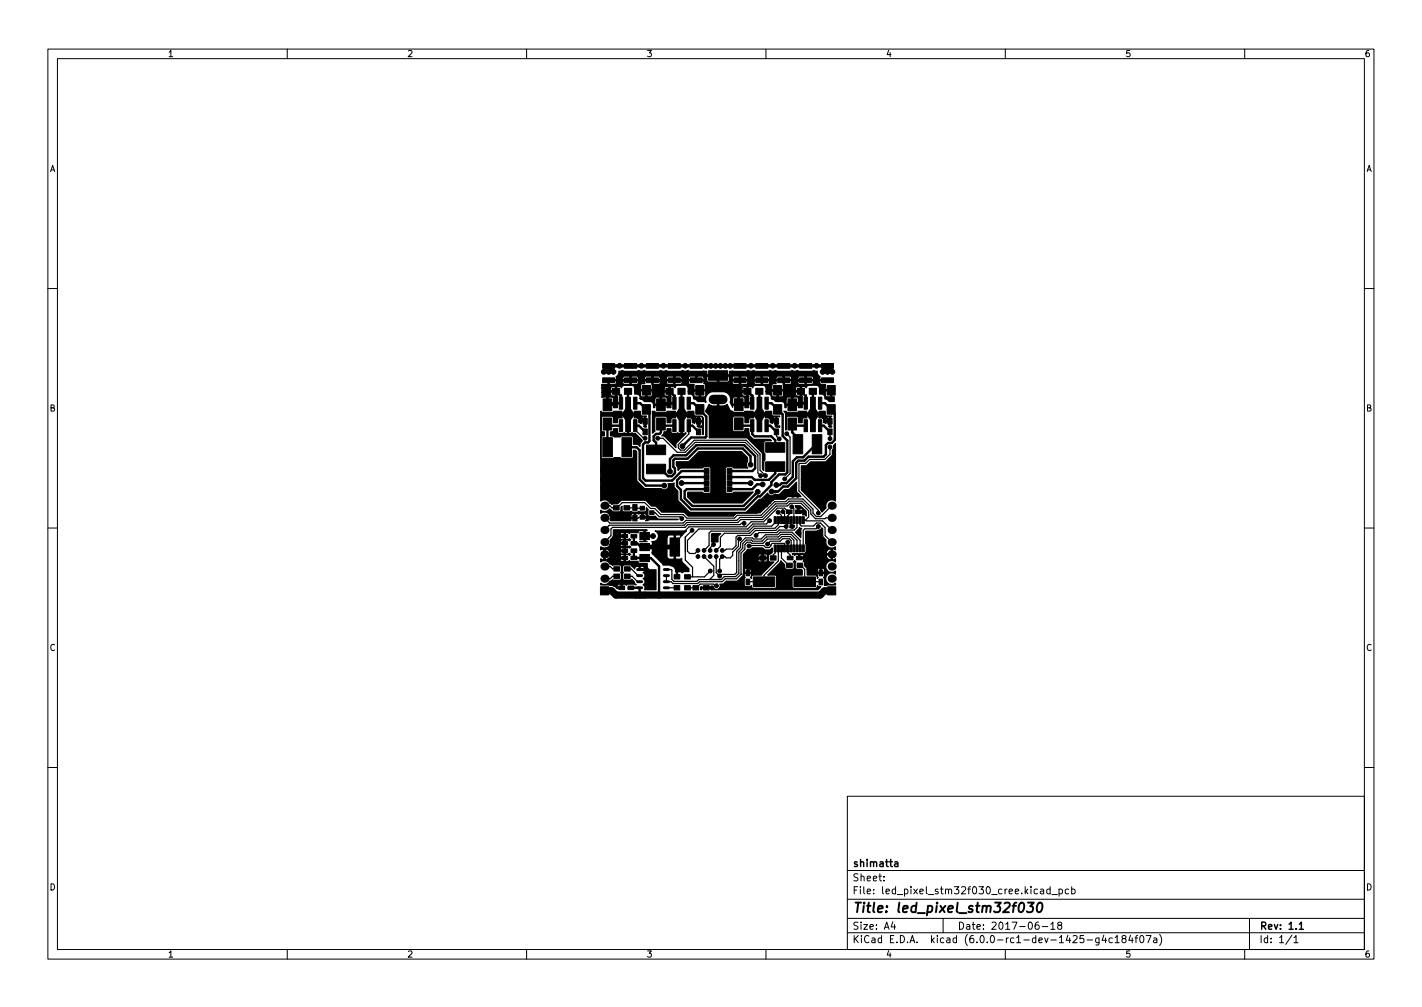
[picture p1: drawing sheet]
<svg xmlns="http://www.w3.org/2000/svg" width="297mm" height="210mm" viewBox="0 0 297 210" stroke-linecap="round" stroke-linejoin="round" font-family="sans-serif">
<defs><g id="words">
<text font-size="2.8" x="178" y="190.6">Title: led_pixel_stm32f030</text>
<g font-size="2.1">
<text x="178" y="184">Sheet:</text>
<text x="178" y="181">shimatta</text>
<text x="178" y="186.7">File: led_pixel_stm32f030_cree.kicad_pcb</text>
<text x="178" y="196.9">KiCad E.D.A. kicad (6.0.0-rc1-dev-1425-g4c184f07a)</text>
<text x="178" y="194.1">Size: A4</text>
<text x="200" y="194.1">Date: 2017-06-18</text>
<text x="263" y="194.1">Rev: 1.1</text>
<text x="263" y="196.9">Id: 1/1</text>
</g>
<g font-size="1.8">
<text x="35" y="11.9">1</text>
<text x="85" y="11.9">2</text>
<text x="135" y="11.9">3</text>
<text x="185" y="11.9">4</text>
<text x="235" y="11.9">5</text>
<text x="285" y="11.9">6</text>
<text x="10.3" y="35.9">A</text>
<text x="285.3" y="35.9">A</text>
<text x="10.3" y="85.9">B</text>
<text x="285.3" y="85.9">B</text>
<text x="10.3" y="135.9">C</text>
<text x="285.3" y="135.9">C</text>
<text x="10.3" y="185.9">D</text>
<text x="285.3" y="185.9">D</text>
<text x="35" y="199.9">1</text>
<text x="85" y="199.9">2</text>
<text x="135" y="199.9">3</text>
<text x="185" y="199.9">4</text>
<text x="235" y="199.9">5</text>
<text x="285" y="199.9">6</text>
</g>
</g></defs>
<g fill="none" stroke="#000" stroke-width=".21">
<path d="M10 10.2h277v190.1h-277zM12 12.2h273v186.1h-273zM60 10.2v2M110 10.2v2M160 10.2v2M210 10.2v2M260 10.2v2M10 60.2h2M285 60.2h2M10 110.2h2M285 110.2h2M10 160.2h2"/>
<path d="M177 166.3h108v32h-108zM285 160.2h2M60 198.3v2M110 198.3v2M160 198.3v2M177 194.8h108M177 191.8h108M177 187.8h108M177 181.8h108M184.6 183.8v.1M184.6 183v.1M186.5 192.5l-.4 1h1"/>
<path d="M186.9 193v1M197 191.8v3M210 198.3v2M216.9 192.5l-.4 .1a1.01 1.01 0 0 0 0 1.4l.5-.1 .1-.5-.3-.3-.4 .1-.2 .2M217.4 185.7h.5l.1 .9M217.7 193.5h1.2M218 186l-.5 .1-.2 .2 .2 .3h.5M219.4 185.7l-.5-.1-.3 .3 .2 .7h.6M219.4 185.1v1.5M219.5 193l.4-.5v1.5M219.5 194h.9M219.7 186.8h1.2"/>
<path d="M221.2 193.2l-.3-.3 .1-.2 .2-.2 .4 .1 .2 .2-.1 .2-.6 .2-.2 .3 .1 .4 .2 .1h.3l.3-.3-.1-.4-.2-.1M221.2 185.7l.4-.1 .3 .3-.1 .7h-.6M221.2 185.6v1.5M223.2 185.7l-.4-.1-.3 .3 .1 .7h.6M223.9 185.7l.4-.1 .3 .3-.2 .7h-.5M223.9 185.1v1.5M227.1 196.3h1.1M229.6 195.8v1.2l-.3 .3h-.4M229.6 195.9l-.5-.1-.2 .3 .1 .7h.6M230.6 195.3l-.4 1h.9M230.9 195.8v1M232.4 195.9l-.5-.1-.3 .3 .2 .7h.6"/>
<path d="M232.9 195.8l.5-.5v1.5M232.9 196.8h.9M234.6 196l-.2-.3v-.2l.2-.2 .5 .1 .1 .2-.1 .2-.6 .2-.1 .3v.2l.2 .3h.5l.1-.3-.1-.4-.2-.1M236.1 195.3l-.3 1h.9M236.5 195.8v1M237.1 195.8h.5M237.6 195.3l-.3 .2v1.3M238.3 195.4l.1-.1a.8 .8 0 0 1 .6 .8 .8 .8 0 0 1-.6 .7 1 1 0 0 1-.1-1.4zM239.4 195.3h1l-.6 1.5M241 195.9h.6v.9M241.6 196.2l-.5 .1-.2 .2 .2 .3h.5M242.2 195.1a1.72 1.72 0 0 1 0 2.3"/>
<path d="M260 198.3v2M261 191.8v6.5M269.9 195.3l-1.3 1.9M270.3 195.8l.4-.5v1.5M270.3 196.8h.8"/>
</g>
<path d="M186.9 180h.6l.1 .9M187.6 180.3l-.5 .1-.3 .2 .3 .3h.5M271.4 193l.4-.5v1.5M271.4 194h.9" fill="none" stroke="#000" stroke-width=".3"/>
<path d="M213.1 188.7l.5-.2a1.19 1.19 0 0 1-.5 2l-.2-.2a1.69 1.69 0 0 1 .2-1.6zM214.7 188.5h1.3l-.8 .7 .5 .2-.1 .9-.3 .2h-.5l-.3-.2M216.9 188.7l.5-.2a1.19 1.19 0 0 1-.5 2l-.2-.2a1.69 1.69 0 0 1 .2-1.6z" fill="none" stroke="#000" stroke-width=".4"/>
<g fill="#000" stroke="#000" stroke-width=".21">
<path d="M125.9 78.9h2.5v1h-2.5zM125.9 75.9h2.5v1h-2.5zM130.5 75.9h2.5v1h-2.5zM130.5 78.9h2.5v1h-2.5zM135 75.9h2.5v1h-2.5zM135 78.9h2.5v1h-2.5zM139.6 75.9h2.5v1h-2.5zM139.6 78.9h2.5v1h-2.5zM144.2 75.9h2.5v1h-2.5zM144.2 78.9h2.5v1h-2.5zM148 77.4h4v2h-4zM153.3 78.9h2.5v1h-2.5z"/>
<path d="M153.3 75.9h2.5v1h-2.5zM157.9 78.9h2.5v1h-2.5zM157.9 75.9h2.5v1h-2.5zM162.5 78.9h2.5v1h-2.5zM162.5 75.9h2.5v1h-2.5zM167 78.9h2.5v1h-2.5zM167 75.9h2.5v1h-2.5zM171.6 75.9h2.5v1h-2.5zM171.6 78.9h2.5v1h-2.5zM126 83.3h1.8v2.5h-1.8zM126 87.3h1.8v2.5h-1.8zM125.9 91.4h2v4h-2z"/>
<path d="M127.9 81.1h1.5v1.2h-1.5zM129.4 82.9h.7v2.5h-.7zM129.4 87.6h.7v2.5h-.7zM130.7 85.4h1l.5 .7h-2zM130.2 86.1h2v.8h-2zM130.4 81.1h1.5v1.2h-1.5zM130.7 87.6h1v2.5h-1zM130.7 82.9h1v2.5h-1zM129.9 91.4h2v4h-2zM130.2 86.9h2l-.5 .8h-1zM132.4 82.9h.7v2.5h-.7zM132.4 87.6h.7v2.5h-.7z"/>
<path d="M134.3 89.6h.9v1.2h-.9zM134.3 87.4h.9v1.2h-.9zM134.2 84.5h1.7v2h-1.7zM134.2 80.5h1.7v2h-1.7zM137.2 87.3h1.8v2.5h-1.8zM137.2 83.3h1.8v2.5h-1.8zM135 96.9h4v2h-4zM135 92.9h4v2h-4zM139.1 81.1h1.5v1.2h-1.5zM140.5 82.9h.7v2.5h-.7zM140.5 87.6h.7v2.5h-.7zM141.9 85.4h1l.5 .7h-2z"/>
<path d="M141.4 86.1h2v.8h-2zM141.6 81.1h1.5v1.2h-1.5zM141.9 87.6h1v2.5h-1zM141.9 82.9h1v2.5h-1zM141.4 86.9h2l-.5 .8h-1zM143.5 82.9h.7v2.5h-.7zM143.5 87.6h.7v2.5h-.7zM145.5 87.4h.9v1.2h-.9zM145.5 89.6h.9v1.2h-.9zM145.3 80.5h1.7v2h-1.7zM145.3 84.5h1.7v2h-1.7zM147.1 97.8h1v1.1h-1z"/>
<path d="M147.1 99.1h1v1h-1zM148.6 97.9h2.8v4.7h-2.8zM151.9 99.1h1v1h-1zM151.9 97.8h1v1.1h-1zM153.4 87.3h1.8v2.5h-1.8zM153.4 83.3h1.8v2.5h-1.8zM155.4 81.1h1.5v1.2h-1.5zM156.8 82.9h.7v2.5h-.7zM156.8 87.6h.7v2.5h-.7zM158.1 85.4h1l.5 .7h-2zM157.6 86.1h2v.8h-2zM157.9 81.1h1.5v1.2h-1.5z"/>
<path d="M158.1 87.6h1v2.5h-1zM158.1 82.9h1v2.5h-1zM157.6 86.9h2l-.5 .8h-1zM159.8 82.9h.7v2.5h-.7zM159.8 87.6h.7v2.5h-.7zM161.7 89.6h.9v1.2h-.9zM161.7 87.4h.9v1.2h-.9zM161.6 80.5h1.7v2h-1.7zM161.6 84.5h1.7v2h-1.7zM159.9 92.4h4v2h-4zM159.9 96.4h4v2h-4zM164.6 83.3h1.8v2.5h-1.8z"/>
<path d="M164.6 87.3h1.8v2.5h-1.8zM166.5 81.1h1.5v1.2h-1.5zM165.7 90.8h2v4h-2zM168 82.9h.7v2.5h-.7zM168 87.6h.7v2.5h-.7zM169.3 85.4h1l.5 .7h-2zM168.8 86.1h2v.8h-2zM169 81.1h1.5v1.2h-1.5zM169.3 87.6h1v2.5h-1zM169.3 82.9h1v2.5h-1zM168.8 86.9h2l-.5 .8h-1zM171 82.9h.7v2.5h-.7z"/>
<path d="M171 87.6h.7v2.5h-.7zM169.7 90.8h2v4h-2zM172.9 87.4h.9v1.2h-.9zM172.9 89.6h.9v1.2h-.9zM172.8 84.5h1.7v2h-1.7zM172.8 80.5h1.7v2h-1.7zM128.2 118.3h1.2v.9h-1.2zM128.1 105.6h1.2v.9h-1.2zM130.4 118.3h1.2v.9h-1.2zM129.9 114.6h1.2v.8h-1.2zM129.9 116.1h1.2v.8h-1.2zM129.9 113.1h1.2v.7h-1.2z"/>
<path d="M129.9 111.6h1.2v.7h-1.2zM130.3 105.6h1.2v.9h-1.2zM131.8 114.6h1.2v.8h-1.2zM131.8 116.1h1.2v.8h-1.2zM131.8 113.1h1.2v.7h-1.2zM131.8 111.6h1.2v.7h-1.2zM132.2 105.4h.9v1.2h-.9zM132.2 107.6h.9v1.2h-.9zM133.7 111.2h2v1.5h-2zM133.7 115.8h2v1.5h-2zM133.7 113.5h2v1.5h-2zM133.7 107.6h.9v.8h-.9z"/>
<path d="M133.7 105.7h.9v.8h-.9zM135.7 106.7h.9v.8h-.9zM140 112.3h2v3.8h-2zM140.8 120h1.2v.9h-1.2zM143 120h1.2v.9h-1.2zM147.1 100.4h1v1h-1zM147.1 101.6h1v1h-1zM151.9 101.6h1v1h-1zM151.9 100.4h1v1h-1zM158.7 116.1h1.2v.9h-1.2zM160.9 116.1h1.2v.9h-1.2zM161.7 107.9h.5v1.4h-.5z"/>
<path d="M161.7 113.8h.5v1.4h-.5zM162.4 107.9h.4v1.4h-.4zM162.4 113.8h.4v1.4h-.4zM163 107.9h.5v1.4h-.5zM163 113.8h.5v1.4h-.5zM163.7 107.9h.4v1.4h-.4zM163.7 113.8h.4v1.4h-.4zM164.3 106.5h1.2v.7h-1.2zM164.5 116.1h1.2v.8h-1.2zM164.3 107.9h.5v1.4h-.5zM164.3 113.8h.5v1.4h-.5zM165 107.9h.4v1.4h-.4z"/>
<path d="M165 113.8h.4v1.4h-.4zM164.3 117.6h1.2v.9h-1.2zM165.6 107.9h.5v1.4h-.5zM165.6 113.8h.5v1.4h-.5zM166.2 106.5h1.2v.7h-1.2zM166.4 116.1h1.2v.8h-1.2zM166.3 107.9h.4v1.4h-.4zM166.3 113.8h.4v1.4h-.4zM166.9 107.9h.5v1.4h-.5zM166.9 113.8h.5v1.4h-.5zM166.5 117.6h1.2v.9h-1.2zM167.6 107.9h.4v1.4h-.4z"/>
<path d="M167.6 113.8h.4v1.4h-.4zM125.4 122.5h1.7v1.7h-1.7zM128.2 119.9h1.2v.9h-1.2zM130.4 119.9h1.2v.9h-1.2zM129.3 122.4h1.2v.7h-1.2zM131.2 122.4h1.2v.7h-1.2zM140.8 122.3h1.2v.9h-1.2zM143 122.3h1.2v.9h-1.2zM144.7 122.3h1.2v.9h-1.2zM146.9 122.3h1.2v.9h-1.2zM155.8 119h.8v1.2h-.8zM155.8 120.9h.8v1.2h-.8z"/>
<path d="M157.3 120.5h4.5v2h-4.5zM165.8 120.5h4.5v2h-4.5zM171.1 120.9h.7v1.2h-.7zM171.1 119h.7v1.2h-.7zM172.9 122.5h1.7v1.7h-1.7z"/>
<circle cx="126.1" cy="77.6" r=".5"/>
<circle cx="127.1" cy="77.6" r=".5"/>
<circle cx="128.2" cy="77.6" r=".5"/>
<circle cx="129.4" cy="76.4" r=".5"/>
<circle cx="134" cy="76.4" r=".5"/>
<circle cx="138.6" cy="76.4" r=".5"/>
<circle cx="143.1" cy="76.4" r=".5"/>
<circle cx="147.5" cy="76.4" r=".5"/>
<circle cx="148.5" cy="76.4" r=".5"/>
<circle cx="149.5" cy="76.4" r=".5"/>
<circle cx="150.5" cy="76.4" r=".5"/>
<circle cx="151.5" cy="76.4" r=".5"/>
<circle cx="152.5" cy="76.4" r=".5"/>
<circle cx="156.9" cy="76.4" r=".5"/>
<circle cx="161.4" cy="76.4" r=".5"/>
<circle cx="166" cy="76.4" r=".5"/>
<circle cx="170.6" cy="76.4" r=".5"/>
<circle cx="171.8" cy="77.6" r=".5"/>
<circle cx="172.9" cy="77.6" r=".5"/>
<circle cx="173.9" cy="77.6" r=".5"/>
<circle cx="127.3" cy="98.6" r=".3"/>
<circle cx="129" cy="97.8" r=".3"/>
<circle cx="129.7" cy="86.5" r=".5"/>
<circle cx="130.7" cy="98.6" r=".3"/>
<circle cx="131.2" cy="86.5" r=".5"/>
<circle cx="132.7" cy="86.5" r=".5"/>
<circle cx="134.7" cy="91.5" r=".4"/>
<circle cx="137.4" cy="91.5" r=".4"/>
<circle cx="140" cy="98.5" r=".5"/>
<circle cx="140.9" cy="86.5" r=".5"/>
<circle cx="142.4" cy="86.5" r=".5"/>
<circle cx="142.6" cy="93.2" r=".5"/>
<circle cx="143.9" cy="86.5" r=".5"/>
<circle cx="145.5" cy="96.7" r=".5"/>
<circle cx="146.2" cy="95.7" r=".5"/>
<circle cx="147" cy="96.7" r=".5"/>
<circle cx="147.7" cy="95.7" r=".5"/>
<circle cx="148.5" cy="96.7" r=".5"/>
<circle cx="149.2" cy="95.7" r=".5"/>
<circle cx="150" cy="96.7" r=".5"/>
<circle cx="150" cy="98.7" r=".5"/>
<circle cx="150.7" cy="95.7" r=".5"/>
<circle cx="151.5" cy="96.7" r=".5"/>
<circle cx="152.2" cy="95.7" r=".5"/>
<circle cx="153" cy="96.7" r=".5"/>
<circle cx="153.7" cy="95.7" r=".5"/>
<circle cx="154.5" cy="96.7" r=".5"/>
<circle cx="156.8" cy="97" r=".5"/>
<circle cx="157.1" cy="86.5" r=".5"/>
<circle cx="158.6" cy="86.5" r=".5"/>
<circle cx="158.9" cy="99.3" r=".4"/>
<circle cx="159.9" cy="99.3" r=".4"/>
<circle cx="160.2" cy="86.5" r=".5"/>
<circle cx="162.8" cy="91.6" r=".4"/>
<circle cx="163.9" cy="100" r=".4"/>
<circle cx="164.3" cy="90.6" r=".4"/>
<circle cx="168.3" cy="86.5" r=".5"/>
<circle cx="169.3" cy="98.6" r=".3"/>
<circle cx="169.8" cy="86.5" r=".5"/>
<circle cx="171" cy="97.8" r=".3"/>
<circle cx="171.3" cy="86.5" r=".5"/>
<circle cx="172.7" cy="98.6" r=".3"/>
<circle cx="173.4" cy="93.3" r=".4"/>
<circle cx="173.4" cy="91.6" r=".4"/>
<circle cx="126.6" cy="100.2" r=".3"/>
<circle cx="127.3" cy="101.9" r=".3"/>
<circle cx="129" cy="102.6" r=".3"/>
<circle cx="129" cy="100.2" r="3.2"/>
<circle cx="129.3" cy="111.9" r=".4"/>
<circle cx="129.3" cy="116.5" r=".4"/>
<circle cx="129.3" cy="115" r=".4"/>
<circle cx="129.3" cy="113.5" r=".4"/>
<circle cx="130.7" cy="101.9" r=".3"/>
<circle cx="131.3" cy="108.1" r=".4"/>
<circle cx="131.4" cy="100.2" r=".3"/>
<circle cx="132.2" cy="103.3" r=".4"/>
<circle cx="133.1" cy="103.3" r=".4"/>
<circle cx="134" cy="103.3" r=".4"/>
<circle cx="134.9" cy="103.3" r=".4"/>
<circle cx="135" cy="118.9" r=".4"/>
<circle cx="135.8" cy="103.3" r=".4"/>
<circle cx="136.4" cy="111.9" r=".5"/>
<circle cx="136.7" cy="103.3" r=".4"/>
<circle cx="137.6" cy="103.3" r=".4"/>
<circle cx="138.4" cy="103.3" r=".4"/>
<circle cx="138.8" cy="101.4" r=".5"/>
<circle cx="139.3" cy="103.3" r=".4"/>
<circle cx="140" cy="103.9" r=".4"/>
<circle cx="140.6" cy="104.6" r=".4"/>
<circle cx="141.2" cy="105.2" r=".4"/>
<circle cx="141.9" cy="105.8" r=".4"/>
<circle cx="142.4" cy="100.9" r=".5"/>
<circle cx="142.4" cy="108.3" r=".4"/>
<circle cx="142.5" cy="106.5" r=".4"/>
<circle cx="144.6" cy="110.7" r=".4"/>
<circle cx="145.5" cy="103.7" r=".5"/>
<circle cx="145.8" cy="116.2" r=".39"/>
<circle cx="145.8" cy="114.9" r=".39"/>
<circle cx="147" cy="103.7" r=".5"/>
<circle cx="147.1" cy="116.2" r=".39"/>
<circle cx="147.1" cy="114.9" r=".39"/>
<circle cx="148.3" cy="114.9" r=".39"/>
<circle cx="148.3" cy="116.2" r=".39"/>
<circle cx="148.4" cy="119.2" r=".4"/>
<circle cx="148.5" cy="103.7" r=".5"/>
<circle cx="149" cy="113.7" r=".4"/>
<circle cx="149.6" cy="114.9" r=".39"/>
<circle cx="149.6" cy="116.2" r=".39"/>
<circle cx="150" cy="100.2" r=".5"/>
<circle cx="150" cy="101.7" r=".5"/>
<circle cx="150" cy="103.7" r=".5"/>
<circle cx="150.3" cy="119.2" r=".4"/>
<circle cx="150.9" cy="116.2" r=".39"/>
<circle cx="150.9" cy="114.9" r=".39"/>
<circle cx="151.5" cy="103.7" r=".5"/>
<circle cx="153" cy="103.7" r=".5"/>
<circle cx="154.5" cy="112.5" r=".4"/>
<circle cx="154.5" cy="103.7" r=".5"/>
<circle cx="155.4" cy="109.3" r=".4"/>
<circle cx="156.5" cy="114" r=".4"/>
<circle cx="156.8" cy="100.9" r=".5"/>
<circle cx="157.4" cy="118.3" r=".4"/>
<circle cx="157.9" cy="111.8" r=".4"/>
<circle cx="158.3" cy="102.7" r=".5"/>
<circle cx="159.3" cy="106" r=".4"/>
<circle cx="159.3" cy="101.1" r=".5"/>
<circle cx="159.3" cy="117.8" r=".4"/>
<circle cx="160" cy="105.5" r=".4"/>
<circle cx="160.3" cy="113.6" r=".4"/>
<circle cx="160.7" cy="104.8" r=".4"/>
<circle cx="160.8" cy="108.7" r=".4"/>
<circle cx="161.2" cy="102.6" r=".5"/>
<circle cx="161.3" cy="104.2" r=".4"/>
<circle cx="161.9" cy="103.6" r=".4"/>
<circle cx="162.2" cy="101.3" r=".5"/>
<circle cx="162.5" cy="107" r=".4"/>
<circle cx="163.5" cy="106.8" r=".4"/>
<circle cx="164.2" cy="109.9" r=".4"/>
<circle cx="164.5" cy="113.2" r=".4"/>
<circle cx="165.4" cy="105.8" r=".4"/>
<circle cx="165.5" cy="109.9" r=".4"/>
<circle cx="165.6" cy="103.4" r=".4"/>
<circle cx="166.6" cy="103.4" r=".4"/>
<circle cx="166.9" cy="111.3" r=".4"/>
<circle cx="168" cy="106.9" r=".4"/>
<circle cx="168.2" cy="116.5" r=".4"/>
<circle cx="168.6" cy="100.2" r=".3"/>
<circle cx="169.3" cy="101.9" r=".3"/>
<circle cx="170.9" cy="107.1" r=".4"/>
<circle cx="170.9" cy="109.9" r=".4"/>
<circle cx="171" cy="102.6" r=".3"/>
<circle cx="171" cy="100.2" r="3.2"/>
<circle cx="171.5" cy="118.3" r=".4"/>
<circle cx="172.7" cy="101.9" r=".3"/>
<circle cx="173.4" cy="100.2" r=".3"/>
<circle cx="129.9" cy="121.7" r=".4"/>
<circle cx="148.7" cy="122.7" r=".4"/>
<circle cx="149.7" cy="122.3" r=".4"/>
<circle cx="150.3" cy="120.3" r=".4"/>
</g>
<path d="M149 83.4h2" fill="none" stroke="#000" stroke-width="2"/>
<path d="M133.2 118.9h.8M138.8 118.9h.8M133.2 122.7h.8M133.2 121.5h.8M133.2 120.2h.8M138.8 122.7h.8M138.8 121.5h.8M138.8 120.2h.8" fill="none" stroke="#000" stroke-width=".61"/>
<g fill="#000">
<circle cx="126.3" cy="110.7" r=".85"/>
<circle cx="126.3" cy="118.3" r=".85"/>
<circle cx="126.3" cy="105.6" r=".85"/>
<circle cx="126.3" cy="108.1" r=".85"/>
<circle cx="126.3" cy="113.2" r=".85"/>
<circle cx="126.3" cy="115.7" r=".85"/>
<circle cx="173.7" cy="118.3" r=".85"/>
<circle cx="173.7" cy="108.1" r=".85"/>
<circle cx="173.7" cy="105.6" r=".85"/>
<circle cx="173.7" cy="115.7" r=".85"/>
<circle cx="173.7" cy="113.2" r=".85"/>
<circle cx="173.7" cy="110.7" r=".85"/>
<circle cx="126.3" cy="120.8" r=".85"/>
<circle cx="173.7" cy="120.8" r=".85"/>
</g>
<g fill="none" stroke="#000" stroke-width=".25">
<path d="M132.7 88.9v.9l1.7 1.7h.3M137.4 91.5h1.1l2.9 2.9h1.7l2.1-2h10.5l2.6 2.6v3.8l.6 .5M143.9 88.9v1.7l-2.2 2.2v.7l.5 .5h.8l2-2.1h10.9l2.9 2.9v3.4l1.1 1.1M162.2 90.2v.9l.6 .5M163.9 100h.1M164.3 90.6l.7 .7v7.6l-1.1 1.1M173.4 93.3v1.5l-1.1 1.1h-3.2l-.8 .9h-1.3l-.1 .1v5.6l4 4.1v.5M173.4 90.2v1.4M173.4 91.6h.1M126.3 105.6h1.1l.4 .4h1.1l1.1-1.1h4.7l1.2 1.3h.9l1.2 1.2h4.7l.8 .8h9.9l.6-.6h5l2.8-2.8h2.3l.6-.6h3l2.1 2.1v.8l.7 .8h1l2.2-2.3M126.3 108.1l1.1 1.1h15.3l.6-.6h10.6l.6-.6h4.7l2.8-2.8h2.3l.6-.6h2.6l1.9 1.9v.8l1 1h1.9l.2-.2h1.2M126.3 118.3h1.2l.5 .5h.8"/>
<path d="M129.3 116.5h1.2M129.3 111.9h1.2M129.3 113.5h1.2M129.3 115h1.2M130.9 106h1.7l.2 .1h1.4M131 118.8h.9l1.4 1.4h.3M131.3 108.1v.1M133.1 103.3h.9M134.2 108h-.7l-.2 .2h-2M134.9 103.3h.9M136.2 107.1h.7l.8 .8h4.3l.4 .4M136.7 103.3h.9"/>
<path d="M138.4 103.3h.9M139.2 118.9h1l.1 .2v1.9l.5 .4h4.8l.3-.4M140 103.9l.6 .7M141.2 105.2l.7 .6M144.6 110.7l-1.4 1.4v4.8l1.5 1.5v2M147.1 116.2l2 2v1.9l-.9 .9M148.4 119.2l-1.2 1.2h-3.6M149 113.1h.1M149 113.1v.6l-.7 .7v.5M150.4 119.9v.4M150.9 114.9h.5l.3-.3h1.3l.7-.7v-1.7l.4-.4h2.7l1-1h4.3l.8-.9h1.3l.3-.3v-1.9l.4-.3v-.5h-.3l-.7-.8h-1.5l-2.9 2.9h-2.6l-1 1h-12l-1.7 1.7v.4l-1.2 1.2v5.2l.4 .5v1.4M154.5 112.5l-.3 .2v1.4l-1.2 1.2v.7l-.5 .5h-.8l-.3-.3h-.5l-.6 .5v2.5"/>
<path d="M154.8 119.9h.1M154.8 119.9l-1 .9h-2.3l-.6 .7h-4.8l-.4 .3h-5.1l-.4-.3h-1v-1.3M155.4 109.3h-.5l-.3 .2h-10.9l-.6 .6h-15.2l-.3 .3v1.4l-1.3 1.4M156.5 114l3-.1 .5 .4h.7l.6-.8h2.5l.1 1M157.4 118.3l-1.2 1.1v.2M159.3 106l-1.2 1.1h-4.3l-.6 .6h-9.4l-1.3-1.2M159.3 116.5v1.3M159.3 117.8h.1M160.3 113.6l.6-.6h2.1l.5-.5h1.4l.4 .4-.1 1.6M160.7 104.8l-.7 .7M160.8 108.7l-.7 .7h-2.8l-1.1 1h-10.2l-2.4 2.4v2.3l.5 .5h1.1l.6-.7M161.5 116.5h.1"/>
<path d="M161.9 108.6v.5l-.7 .8h-3.8l-1 1h-7.9l-.4 .4v2.6l-1 1M161.9 114.5v.9l-.4 .4v.7M162.5 107l.7 .6v1M162.6 114.5v2.6l-3 3v1.4h-3.4M162.6 108.6v1l-.7 .7h-4.3l-1 1h-5.3l-.8 .9v1.9l-.9 .8M163.2 114.5v2l1.7 1.5M163.5 106.8l.4 .4v1.4M164.5 113.2v2.2l.6 .5v.6M164.5 113.2h.1M165.2 108.6v1l.3 .3M165.4 105.8l.4 .5v2.3M165.6 103.4l-.1 .2h-3.6l-.6 .6"/>
<path d="M165.8 114.5v-1.7l-.7-.8h-1.8l-.5 .6h-2.5l-.9 .8h-2.4l-.2-.2h-.7l-.5 .5v1l-.8 .8v4.4M166.5 114.5v-1.7l-1.2-1.2h-2.2l-.5 .5h-2.5l-.9 .9h-2l-.2-.2h-1.1l-.8 .7v1l-.8 .8v4.4l-.6 .7h-2.4l-.6 .6h-4.8M166.5 108.6v1.5l-.6 .6h-3.1l-.6 .5h-3.7l-.6 .6M166.8 106.9h1.2M167 116.5h1.2M167.1 118l1 .9v2.6h3.4M167.1 108.6v1l.3 .2h2.5l.7-.6h.8l1 1v1.6l1.3 1.4M167.1 114.5v-1.7l-1.7-1.7h-2.4l-.6 .6h-2.5l-.9 .8h-1.6l-.3-.2h-1.4l-1 1v1l-.8 .8v4.4l-.4 .4h-3.5l-.4-.3v-3.4M167.8 108.6h.5M168.3 108.6l.6-.7v-1.2l-1.6-1.6h-2.2l-.6 .6h-2.3l-2.9 2.8h-4.6l-.6 .6h-10.6l-.6 .6h-15.6l-1 1M168.3 108.6l.1 .2h3.4l1.9 1.9M170.9 109.9l-.4 .5h-2.4l-.3 .3v3.8"/>
<path d="M171.5 118.3v1.3M128.8 120.3h-.8l-.5 .5h-1.2M129.9 121.7v1M129.9 121.7h.1M131 120.3h1l1.2 1.2h.4M139.2 122.7h2.2M145.9 121h.1M147.5 122.7h1.2M148.4 120.9l.1 .1M149.7 122.3h-.3l-.4-.3h-2.7l-.8 .7h-1.9M150.4 120.3h-.1"/>
</g>
<path d="M134.7 114.2h6.3" fill="none" stroke="#000" stroke-width="1"/>
<g fill="none" stroke="#000" stroke-width=".5">
<path d="M126.1 77.6h2.1M127.1 76.4v1.2M171.8 77.6h2.1M126.9 93.4h.1M128.7 81.7l1 1v1.5h-2.5l-.3 .3M129.7 86.5h3.6l1.5 1.5M129.7 88.9h-2.5l-.3-.4v4.9M130.9 93.4h2.1l.6 .6v6.1l1.3 1.3h3.9M131.2 81.7v7.2M131.2 84.2h.1M132.7 84.2h1l2 2.1v5.8l-.3 .3h-.6l-.5 .4v7l.5 .5h5.6l2-1.9h5.2M132.7 88.9h.8l1.3 1.3"/>
<path d="M136.6 92h.1M139.9 81.7l1 1v1.5h-2.5l-.3 .3M140.9 86.5h3.6l1.4 1.5M140.9 89.9v-1h-2.5l-.3-.4v1.8l-.4 .3h-.7l-.5 .5v.8l.5 .5v1.5M142.4 81.7v7.2M142.4 84.2h.1M143.9 84.2h1l2.6 2.8v4.2l-.2 .1h-2.9l-1.8 1.9M143.9 88.9h.7l1.3 1.3M152.4 98.4h4.8l.5-.6v-2.6l-2.3-2.3h-9.9l-2.2 2.2h-2.6l-.7 .7v2.7M154.3 88.5l.4 .4h2.4v1.7l.5 .5h3.5l.8 .8v1.5M156.1 81.7l1 1v1.5h-2.5l-.3 .3M156.8 97v-1.7l-1.6-1.7h-9.5l-2.1 2.2h-2.6l-.3 .3v1.4l.3 .3v1l-.7 .6h-.8l-1.5-1.5h-1"/>
<path d="M157.1 86.5h3.7l1.4 1.5M158.6 81.7v7.2M160.1 84.2h1l2.4 2.3v4.5l1 1v6.6l-.4 .5h-1.4l-1.6 1.6v.6l-2.3 2.3h-.5l-2.7 2.7h-11.3l-2.1-2.1v-1.9l-.8-.8v-1.2l.7-.7h5.5M160.1 88.9h.8l1.3 1.3M161.9 97.4v1.5l-1.3 1.3h-3l-.6-.6h-4.6M162.4 85.2v.2M167.3 81.7l1 1v1.5h-2.5l-.3 .3M168.3 86.5h3.6l1.5 1.5M168.3 88.9h-2.5l-.3-.4v1.8l1.2 1.2v1.3M169.8 81.7v5.6M170.7 92.8h-.2l-2.7 2.7h-1.3l-.9 .8v3.3l-1.3 1.3h-1l-.4 .4h-.7M171.3 84.2h1l2.1 2.2v5.5l-.6 .6h-.8l-.5 .4v2l-.5 .5h-3.1l-.9 .8h-1.2l-.5 .4v3.3l-1.7 1.7h-1l-1.1 1h-1.3"/>
<path d="M171.3 88.9h.8l1.3 1.3M132.4 111.9v1.6h.7l.8 .7h.8M132.4 115v1.5h3.6l1.7 1.7v6.1M133.6 118.9h1.4M134.6 116.5h.1M134.7 111.9h1.7M135 118.9l.4 .4v1M135 118.9h.1M136.4 111.9h.1M142.4 100.9h5.2M147.6 102.1h-4.2l-.4 .5v1.4l1.6 1.6h10.7l3-2.9M152.4 100.9h4.4"/>
<path d="M156.8 100.9h.1M159.3 101.1h-1.2l-1 1h-4.7M131.8 122.7h1.8v1.4l.1 .2M132.9 124.2v.1"/>
</g>
<path d="M127.1 76.4l1.1 1v.2h-2.1v-.2zM127.1 76.4h45.8M129.4 76.4h.1M134 76.4h.1M138.5 76.4h.1M143.1 76.4h.1M156.8 76.4h.1M161.4 76.4h.1M166 76.4h.1M170.6 76.4h.1M171.8 77.4l1.1-1 1 1v.2h-2.1zM172.9 76.4v1.2" fill="none" stroke="#000" stroke-width=".7"/>
<path d="M126.3 123.4h1.5l.9 .9h42.6l.9-.9h1.5" fill="none" stroke="#000" stroke-width="1.5"/>
<g fill="#000" stroke="#000" stroke-width=".25">
<path d="M125.7 80.2l1.2 .1 .1-.8h.3l.1 .8 1.2-.1 .2-.6h1.3l.1 .6 1.3 .1 .1-.8h.2l.1 .8h1.1l.3-.2-.1-.6h-6.2v-.3l1.7 .1 .1-.5h1.3l.1 .5h1.4v-.7h.2v.7h1.4l.1-.5h1.4v.5h1.5v-.7h.2v.7h1.4l.1-.5h1.3l.1 .5h1.4v-.7h.3v.7h1.4l.1-.5h1.3l.1 .5h1.4v-.7h.3v.7h1.4l.1-.5-.2-.2h.7v.9l.2 .2 2 .1 .1-1.3h.2l.1 1.3h1.9l.2-.2h.6l.1 .5 .2 .2h1.1l.1-.8h.3l.1 .8 1.2-.1 .2-.6h1.3l.2 .6 1.2 .1 .1-.8h.3l.1 .8h1.1l.2-.2 .1-.5h-8.5l.1-.8h.5l.1 .5h1.4v-.7h.3v.7h1.4l.1-.5h1.3l.1 .5h1.4v-.7h.3v.7h1.4l.1-.5h1.3l.1 .5h1.4v-.7h.2v.7h1.5v-.5h1.4l.1 .5h1.4v-.7h.2v.7l1.5-.1v-.5l-.3-.2h-2.6l-.3 .3h-1.4l-.3-.3h-2.6l-.3 .3h-1.3l-.3-.3h-2.7l-.3 .3h-1.3l-.3-.3h-2.7l-.3 .3h-.5l-.1-.3-5.4 .1-2.8-.1-.3 .3h-1.3l-.3-.3h-2.7l-.3 .3h-1.3l-.3-.3h-2.6l-.3 .3h-1.4l-.3-.3h-2.6l-.3 .3h-1.3l-.1-.1 .4-.4 .2-.8 .7-.1 .5 .1h2.5l.4-.1 .4 .1 .8-.1 .4 .1h2.5l.5-.1 .3 .1 .9-.1 .4 .1h2.5l.4-.1 .4 .1 .9-.1 .4 .1 2.8-.1 .6 .1 .1 .8h4.6l.1-.8 .6-.1 2.8 .1 .4-.1 .4 .1 .9-.1 .4 .1h2.5l.4-.1 .4 .1 .8-.1 .5 .1h2.5l.4-.1 .4 .1 .8-.1 .4 .1h2.5l.5-.1 .7 .1a1.07 1.07 0 0 0 .6 1.2v.6h1.7v.2h-1.7l-.1 .5 .3 .3h.9l.1 1.1h1.3l-.1 1.4 .6 .1v.9h-1.1l-.5-.5h-.4a.83 .83 0 0 0-.2-.9 .83 .83 0 0 0-.9-.1v-.6h1.2v1l.3 .2h.7l.1-1.3-2.3 .1-.1-.9-.3-.3-1.8-.1a.62 .62 0 0 0-.6 .6l-.3-.3-.7 .1v1.8l.2 .1v1.3l.9 .1-.1 .2-.8 .1v.7h-.8l-.1-.4h-2.4l-.1 .4h-.3v-.9l-.4-.3-1.4-.1-.6-.5h-.4l3.1-.1v1.1l1.2 .1v-1.4h.2v1.4h1.1l.1-1.2-.3-.3h-2l-.3 .3h-3.1v-.3a.65 .65 0 0 0-.6-.6h-.5v-.6h1.2l.1 1 .2 .2h.7l.1-1.3h.3l.1 1.3 .8-.1 .2-.2v-.7h2.5v.5l.1 .3h.8l.1-.9-3.5 .1-.1-.3-3.6 .1v-.9l-.4-.3-1.7-.1a.62 .62 0 0 0-.7 .6l-.3-.3-.7 .1v1.8l.3 .1-.1 1.3 .9 .1v.2l-.9 .1v.7h-.8l-.1-.5h-2.4l-.1 .4-.5-1 .1-.8h.4l.1 1.2h1.1v-1.4h.2v1.4h1.1v-1.4l-.2-.1h-2l-.3 .3h-.4l-.4-1-.5-.3h3.3v.5l.2 .3h.7l.1-.9-7.6 .1a1.65 1.65 0 0 0-.9 2.1l-.5-.2h-1.2l-.6-.5h-.3v-.4a.65 .65 0 0 0-.7-.6h-.4v-.6h1.2v1l.3 .2h.7l.1-1.3h.2v1.2l.8 .1 .3-.3v-.9h-3.6l-.1-.9-.3-.3-1.8-.1a.62 .62 0 0 0-.6 .6l-.3-.3-.7 .1v1.8l.2 .1-.1 1.3 .9 .1v.2l-.9 .1v.7h-.8l-.1-.4h-2.3l-.1 .4h-.3v-.9l-.4-.3-1.5-.1-.5-.5h-.4l3.1-.1v1.1l1.1 .1v-1.4h.3v1.4h1l.1-1.2-.3-.3h-1.9l-.3 .3h-3.1v-.3a.65 .65 0 0 0-.6-.6h-.5v-.6h1.2v1l.3 .2h.7l.1-1.3h.2l.1 1.3 .9-.1 .1-.2v-.7h2.5v.5l.2 .3h.7l.1-.9-3.5 .1-.1-.3-3.5 .1-.1-.9-.3-.3-1.8-.1a.62 .62 0 0 0-.6 .6l-.3-.3-.7 .1v1.8l.2 .1v1.3h.8l.1 .3h-.8l-.1 .8h-.8l-.1-.4h-1.3v-1.7h.2v1.4l1.2-.1v-1.1l-.3-.3-2.2 .1v-1.1h1.9v.5l.1 .3h.8l.1-.9-2.9 .1v-.9h1.9v.6h1v-.8l-.7-.1-.3 .3h-1.9v-.6h8.1l.1 1h2.2l.1-.4h2.5l.1 .6h.9l-.1-.9h-.6l-.3 .3h-2.5v-1.5h.2l.1 .8 1.2-.1 .2-.6h1.3l.2 .6 1.2 .1 .1-.8h.3l.1 .8 1.2-.1 .2-.6h1.3l.2 .6 1 .1 .1 1.1h2.2l.1-.4h7.6l.1 .6h.9l-.1-.9h-.6l-.3 .3h-7.6v-.6h13.8l.1 1h2.3l.1-.4h2.5l.1 .6h.9l-.1-.9h-.6l-.3 .3h-2.5l-.1-1.5h.2l.1 .8 1.3-.1 .1-.6h1.4l.1 .6 1.3 .1 .1-.8h.2l.1 .8h1.1l.3-.2v-.5l-7.7-.1-.1 .6h-.6l-.3 .3h-13.8l-.4-.3v-.6h-12.3v.6h-.6l-.3 .3h-8.1zM125.5 85.9l.5 .3h1.8l.4-.3h1.7l-.1 .2a.34 .34 0 0 0 .4 .4h.9v-.1l1.1 .1 .4-.2-.1-.4h1.3l.1 .9 1.1 .1-.1 .2v1.8l.1 .3h-.3l-.3-.2 .2-.1v-.8h-.6l-.1 .3-.5-.2v-.7l-.2-.2h.7l.1 .5h.6l-.1-.8h-.4l-.2 .3-1.5-.1 .2-.3-.1-.2-1.2-.2v3.9l.5 .1 .2-.2 .2 .2h.5l1.3 1.3 .2 .3-.5 .5v.6l-.5-.4h-.9v-1.4l-.2-.4h-2.2l-.3 .2h-1.3l-.2-.2h-.6v-.8l.6-.1 .1-.6h.8v.8l.2 .2h.9l.3-.2 .2 .2 .5-.1v-3.9l-1.2 .2-.1 .3 .2 .2-.8 .1-.2 .2v.8h-.8v-1l-.3-.4h-2.1l-.2 .4v2.5l.2 .3 .5 .1v.8h-.5l-.3 .4 .1 4.1 .3 .3h2l.4-.3h1.3l.3 .3 2.2-.1 .2-.3v-1.4h.4l.3 .3v5.8l.2 .5 1.5 1.4h3.4a.88 .88 0 0 0 1.2 .1 .88 .88 0 0 0 .2-1.1h.9l.4-.2v.9l.8 .8v2l2.3 2.3 .4 .2 11.6-.1 2.7-2.6 .6-.2 1.2-1.2a.86 .86 0 0 0 1.4 .4l1-.1 1-1h1l1.6-1.5v2l.9 1h-2.6l-.8 .5-2.3 .1-2.8 2.8h-4.8l-.8 .6h-9.5l-.6-.6-.4-.2h-4.5l-1.1-1.1-1-.1-1.1-1.1-.3-.2h-4.7l-.4 .2-.6 .6-1.2 .1-.4-.2a1.25 1.25 0 0 0-1.9-.5v-2.8h1.1a.69 .69 0 0 0 .3 .7 .69 .69 0 0 0 .8 0h.6v.3a.69 .69 0 0 0 1.1 .4 .69 .69 0 0 0 0-1.1 .69 .69 0 0 0-1.1 .4h-.6l.3-.7h2v.3a.69 .69 0 0 0 1.1 .4 .69 .69 0 0 0 0-1.1 .69 .69 0 0 0-1.1 .4h-2l-.1-.2a.69 .69 0 0 0-.7-.3 .69 .69 0 0 0-.6 .5h-1.1v-1.7h.4v.3a.69 .69 0 0 0 .8 .5 .69 .69 0 0 0 .6-.8h3.4v.3a.69 .69 0 0 0 1.1 .4 .69 .69 0 0 0 0-1.1 .69 .69 0 0 0-1.1 .4h-3.4l-.1-.2a.69 .69 0 0 0-.7-.3 .69 .69 0 0 0-.6 .5h-.4v-1.7h1.1v.3a.69 .69 0 0 0 1.1 .4 .69 .69 0 0 0 0-1.1 .69 .69 0 0 0-1.1 .4h-1.1v-.7h2.8v.3a.69 .69 0 0 0 1.1 .4h.6v.3a.69 .69 0 0 0 1.1 .4 .69 .69 0 0 0 0-1.1 .69 .69 0 0 0-1.1 .4h-.6l.2-.2a.69 .69 0 0 0-.3-1 .69 .69 0 0 0-1 .5h-2.8zM129.8 82.4v.2zM136.3 85.9h.5l.4 .3h1.8l.3-.3h1.8l-.1 .2a.34 .34 0 0 0 .4 .4h.9v-.1l1.1 .1 .4-.2-.1-.4h1.3v.7l.2 .2 1.3 .1 .4 .3v3.5h-.1l-.1-1.4-.9-.1-.2-.2 .2-.1v-.8h.3l.1 .9 .5-.2 .1-.6-1.6-.1-.1 .3-.5-.2v-.7l-.2-.2h.7l.1 .5h.6v-.7h.3v.7h.6v-.6l-.2-.2h-1.1l-.3 .3-1.5-.1 .2-.2a.34 .34 0 0 0-.4-.5h-.9v3.9l.5 .1 .2-.2 .1 .2-2 1.9-.1 1.1-2.3-2.4-.7-.1 .5-.5v-.3l.5-.1 .2-.6h.7v.6a.88 .88 0 0 0 1.3 .4l.2-.2 .2 .2 .5-.1v-3.9l-1.2 .2-.1 .3 .2 .2-.8 .1-.2 .2-.1 .8h-.7v-1l-.3-.4h-2.1l-.2 .4v2.7l-.5 .5zM141 82.4l-.1 .2zM148.1 84.4l.8 .4h1v-.9h.2v.9h1l.8-.4 .7 1.3 .7 .4h1.9l.4-.2h1.7v.2a.34 .34 0 0 0 .3 .4h.9v-.1l1.1 .1 .4-.2-.1-.4h1.3v.7l.2 .2 1.5 .1v.1l-.6 .1v1.8h.6v.4l-.8-.1-.2-.2 .2-.1v-.8h-.6l-.1 .3-.5-.2-.1-.7-.1-.2h.7l.1 .5h.6l-.1-.8h-.5l-.1 .3-1.5-.1 .1-.2a.34 .34 0 0 0-.4-.5h-.8v2.5h-.3v-2.5l-1.1 .2-.1 .3 .1 .2-.8 .1-.2 .2v.8h-.8v-1l-.2-.4h-2l-.3 .1-.1 .3v2.5l.3 .3h1.9l.4-.2v-.4h.8l.1 1.4 .9 .8h3.5l.3 .3h-1.3l-.3 .3-.1 2.1 .3 .4v1.3l-.3 .3v1.8l-.2-.2-.1-3.4-3.1-3.2h-8l.1-4.4-.2-.5-.6-.5v-.3zM141.3 96.4h2.6l2.1-2.1h8.9l1.3 1.2v.9a.85 .85 0 0 0 0 1.3h-2.9l-.4-.2h-1l-.3 .1-.1 .2v4.8l.1 .3 1.3 .1 .4-.2 4-.1-2.2 2.3h-10.2l-1.3-1.2 .1-1h3l.4 .2h1l.4-.2v-5.1l-.4-.2h-1l-.4 .2h-4.3l-.8 .5v-.6l-.3-.4zM157.2 82.4v.2zM163.7 85.9h.5l.4 .3h1.8l.4-.3h1.7l-.1 .2a.34 .34 0 0 0 .4 .4h.9v-.1l1.1 .1 .4-.2-.1-.4h1.3l.1 .9 1.2 .1-.2 .2v1.8l.2 .1v.2h-.4l-.3-.2 .2-.1v-.8h-.6l-.1 .3-.4-.2-.1-.7-.2-.2h.7l.1 .5h.6l-.1-.8h-.4l-.2 .3-1.5-.1 .2-.2a.34 .34 0 0 0-.4-.5h-.9v2.5h-.2v-2.5l-1.2 .2-.1 .3 .2 .2-.8 .1-.2 .2v.8h-.8v-1l-.3-.4h-2.1l-.2 .4-.1 2.5v-3.3zM168.4 82.4v.2zM125.5 106.5a1.23 1.23 0 0 0 1.8-.3l.7 .6h1.5l.2-.2v-.7l.2-.2 .1 .9 .2 .2 1.3 .1 .3-.2 .4 .2h.9l.3-.2 .3 .2h1.1l.2-.2v-.7l.4 .4-.1 1.1 .3 .3h1.3l.8 .6 4 .1h-5.9l-.9 .2 .1-.2-.1-.4h-.9v-.8h.3v.6h.6l.1-.4-.2-.2-1.2-.1-.2 .2-.6-.2v1.1h-.9l-.1 .4h-4.2l-.2-.1 .1-.5-.2-.6h4.5l.1 .5h.6v-.7l-.4-.1-.3 .3h-4.5a1.23 1.23 0 0 0-1.8-.3zM128.1 110.6h7.1v.2l-.4 .1v2.1l.4 .1-1.6-.1h.9l-.1-2.2h-1l-.1 .5-1.5-.1-.3 .2-.3-.2-.6 .1v1.3l.6 .1 .3-.2 .3 .2-.3 .2-.3-.2-.6 .1v1.3l.6 .1 .3-.2 .3 .2-.3 .2-.3-.2-.6 .1v1.3l.6 .1 .3-.2 .3 .2-.3 .3-.3-.3-.6 .1v1.4l.6 .1 .3-.3 .3 .3 1.5-.1 .2 .4 1.7 .1v.7l.2 .4 .4 .2h1.2v4.1h-2.4a.67 .67 0 0 0-.3-1 .69 .69 0 0 0 .4-.6 .69 .69 0 0 0-.4-.7 .7 .7 0 0 0 .4-.6 .7 .7 0 0 0-.4-.7l.4-.4h-1.2v-.9h.2v.6l1-.1a.88 .88 0 0 0-1.2-.5 .75 .75 0 0 0-1 .5l.1 .1-.8-.8h-1.4l-.3 .2-.1 1 .2 .4-.2 .3 .1 1 .3 .3 1.5-.2a1.2 1.2 0 0 1 .8 1l.2 .1-1.7-.1-.4 .2-.3-.2h-.4l-.1 .9h-1.1l-.8-.6h.8l.1 .3h.7v-.6h-.5l-.3 .3h-.8l-2.6-.2v-.3l.3 .2a1.61 1.61 0 0 0 1.7-.7l.5-.3 1.6 .1 .2-.3v-.9l-.1-.3 .1-.4-.1-1.1-.3-.1-1.4 .1-.5-.3a1.5 1.5 0 0 0-2-.5v-.6l.5 .2h.1v-1h.3v1h.2l.4-.2h2.5l.2 .5h.7v-.6l-3.4 .1 .5-.6h2l.1 .3h.8v-.6l-.6-.1-.3 .4h-2l-.1-.2h-1.3v-1.3h.3v1h1v-.4h2.1l.2 .5h.6l.1-.6-3 .1a1.4 1.4 0 0 0-1.9-.4v-.3h4l.1 .4h.8l-.1-.7h-.5l-.3 .3h-4v-.3l.3 .2a1.25 1.25 0 0 0 1.6-.7h2.1l.2 .5 .7-.1v-.5l-3 .1 .1-.7h2l.1 .3h.8l-.1-.6h-.5l-.3 .3h-2l-.1-.2 .6-.6h1.5l.2 .4h.7v-.5l-2.4 .1 .1-.7h1.4l.1 .3h.8l-.1-.6h-.5l-.3 .3h-1.4z"/>
<path d="M136.8 110.9l6.6-.1-1 1.1-.3-.2h-.9l-.1 .1v4.8l.1 .2h.9l.3-.2v.6l.2 .3 1.3 1.3v.5h-.9l-.5 .3-.4-.2h-.4l-.2 .1v1.1h-.2v-1.1l-.2-.1a1.33 1.33 0 0 0-1.4-1.4h-1.2l-.2-.4-2-1.9-.1-.3 .1-.9h3l.1 2 .4 .3h.9l.1-.2v-2.3h-1.3l-.2 .2h-3l-.4-.2v-.2l.4-.2-.1-.8a1.14 1.14 0 0 0 1.3-.9h1.8v1.7l.2 .2h1.3v-2.3l-.1-.1h-.9l-.5 .5h-1.8a1.1 1.1 0 0 0-.7-1.3zM148.7 111.4h1.9l-.6 .6v1.2h-1.4zM146.3 122.6l.2-.1 .2 .1h1.7l.4-.1a.82 .82 0 0 0 1.1 .6 .82 .82 0 0 0 .5-1.1l.7-.1 .6-.6h2.3l1.2-1.1 .1-1.3h.2l.1 .6h.5v-.8h.2v.8l.7-.1v-.5l-.3-.3h-.9l-.5 .3v-2.2h3l.2 .6h.6l.1-.7h.2l.1 .7 .7-.1v-.6l-4.9 .1v-.7h3l.1 .4h.8v-.6h.2v.6l.9-.1-.1-.5-.2-.1h-1.4l-.3 .3h-3v-.3l.8-1a.83 .83 0 0 0 1.1-.3h2.1l.5 .4h.9l.6-.4v.9l-.7 .6-.1 1.1 .3 .3h.9l-2.5 2.5-.1 .3h-1.9l-.2 .2v.5l-.2-.2 .2-.3-.1-.6h-1.3l-.1 .6 .2 .3-.2 .3v1.2l.2 .4h.9l.4-.2 .1 .4 .2 .1h4.7l.2-.3v-2.2l-.4-.2h-1.4l2.5-2.6 .2-.4 .8 .8 .1 .9h1.7l.2-.3v-.9l-.2-.3 .3-.3 .3 .3-.2 .3v1l.4 .3h.9l.2 .2v1l-2 .1-.1 .3 .1 2.2 .2 .1h4.5l.3-.1 .1-.4 .2 .2h.6l-.6 .6h-22.4l-.1-.2h-1.7l-.1 .2h-.3zM165.1 108.5l.2 1.1 .7 .1-.3 .5h-.7zM167 110.2l.5 .1-.2 .4v1.5l-1.1-1.1zM166.1 105.6h1l1.3 1.3v.9l-.2-.3h-.6v-.5h-1v-.8h.3v.5l.8-.1-.1-.4h-.7a.57 .57 0 0 1-.8-.6zM168.3 110.9h2.2l.4-.2a.73 .73 0 0 0 .8-.5l.1 .2 .1 1.6 .7 .8a1.24 1.24 0 0 0 .4 1.4 1.24 1.24 0 0 0 1.5 0v.6l-.5-.2h-.1v2.3h.1l.5-.2v.6a1.24 1.24 0 0 0-1.7 .1 1.24 1.24 0 0 0 0 1.7 1.24 1.24 0 0 0 1.7 .1v.7a1.24 1.24 0 0 0-1.7 .1 1.24 1.24 0 0 0 0 1.7 1.24 1.24 0 0 0 1.7 .1v.3l-2.3 .1v-1.3l-.2-.3 .2-.3-.1-.6h-1.3l-.1 .6 .2 .3-.2 .2v-.5l-.2-.2h-1.9v-1.2h2.1l.1 .6h.5v-.8h.3v.8h.5l.1-.6-.3-.3h-.9l-.3 .3h-2.1v-.2l-.5-.5v-.8l-.3-.2 .1-.5-1.1-.1v-.8h.3v.6h.7l.1-.3h4.6a.99 .99 0 0 0 1.1 .8v-1h-1l-.1 .2h-4.6l-.3-.4h-1.3l-.3 .3-.5-.4h2.5l.3-.2h4.2l.1 .2h1v-1a.99 .99 0 0 0-1.1 .8h-4.2zM167.4 97.3l1.1-.1 .8-.8h3.2l1.3-1.4 .1-1.1a.73 .73 0 0 0 .2-.9l.4-.4v12a1.24 1.24 0 0 0-1.5 0 1.24 1.24 0 0 0-.4 1.4l-.9 .9-.4-.7-3.9-3.9v-.5h1.2a.69 .69 0 0 0 .3 .7 .69 .69 0 0 0 .8 0h.6a.69 .69 0 0 0 .8 .8 .69 .69 0 0 0 .5-1 .69 .69 0 0 0-1.2 0l-.1 .2h-.6l.3-.7h2a.69 .69 0 0 0 .8 .8 .69 .69 0 0 0 .5-1 .69 .69 0 0 0-1.2 0l-.1 .2h-2a.69 .69 0 0 0-.7-.5 .69 .69 0 0 0-.7 .5h-1.2v-1.7h.5a.69 .69 0 0 0 .7 .8 .69 .69 0 0 0 .7-.8h3.4a.69 .69 0 0 0 .8 .8 .69 .69 0 0 0 .5-1 .69 .69 0 0 0-1.2 0l-.1 .2h-3.4a.69 .69 0 0 0-.7-.5 .69 .69 0 0 0-.7 .5h-.5v-1.7h1.2a.69 .69 0 0 0 .8 .8 .69 .69 0 0 0 .5-1 .69 .69 0 0 0-1.2 0l-.1 .2h-1.2v-.7h2.9a.69 .69 0 0 0 .3 .7 .69 .69 0 0 0 .8 0h.6a.69 .69 0 0 0 .8 .8 .69 .69 0 0 0 .5-1 .69 .69 0 0 0-1.2 0l-.1 .2h-.6a.69 .69 0 0 0 0-1.1 .69 .69 0 0 0-1.1 .4h-2.9z"/>
</g>
<use href="#words"/>
</svg>
